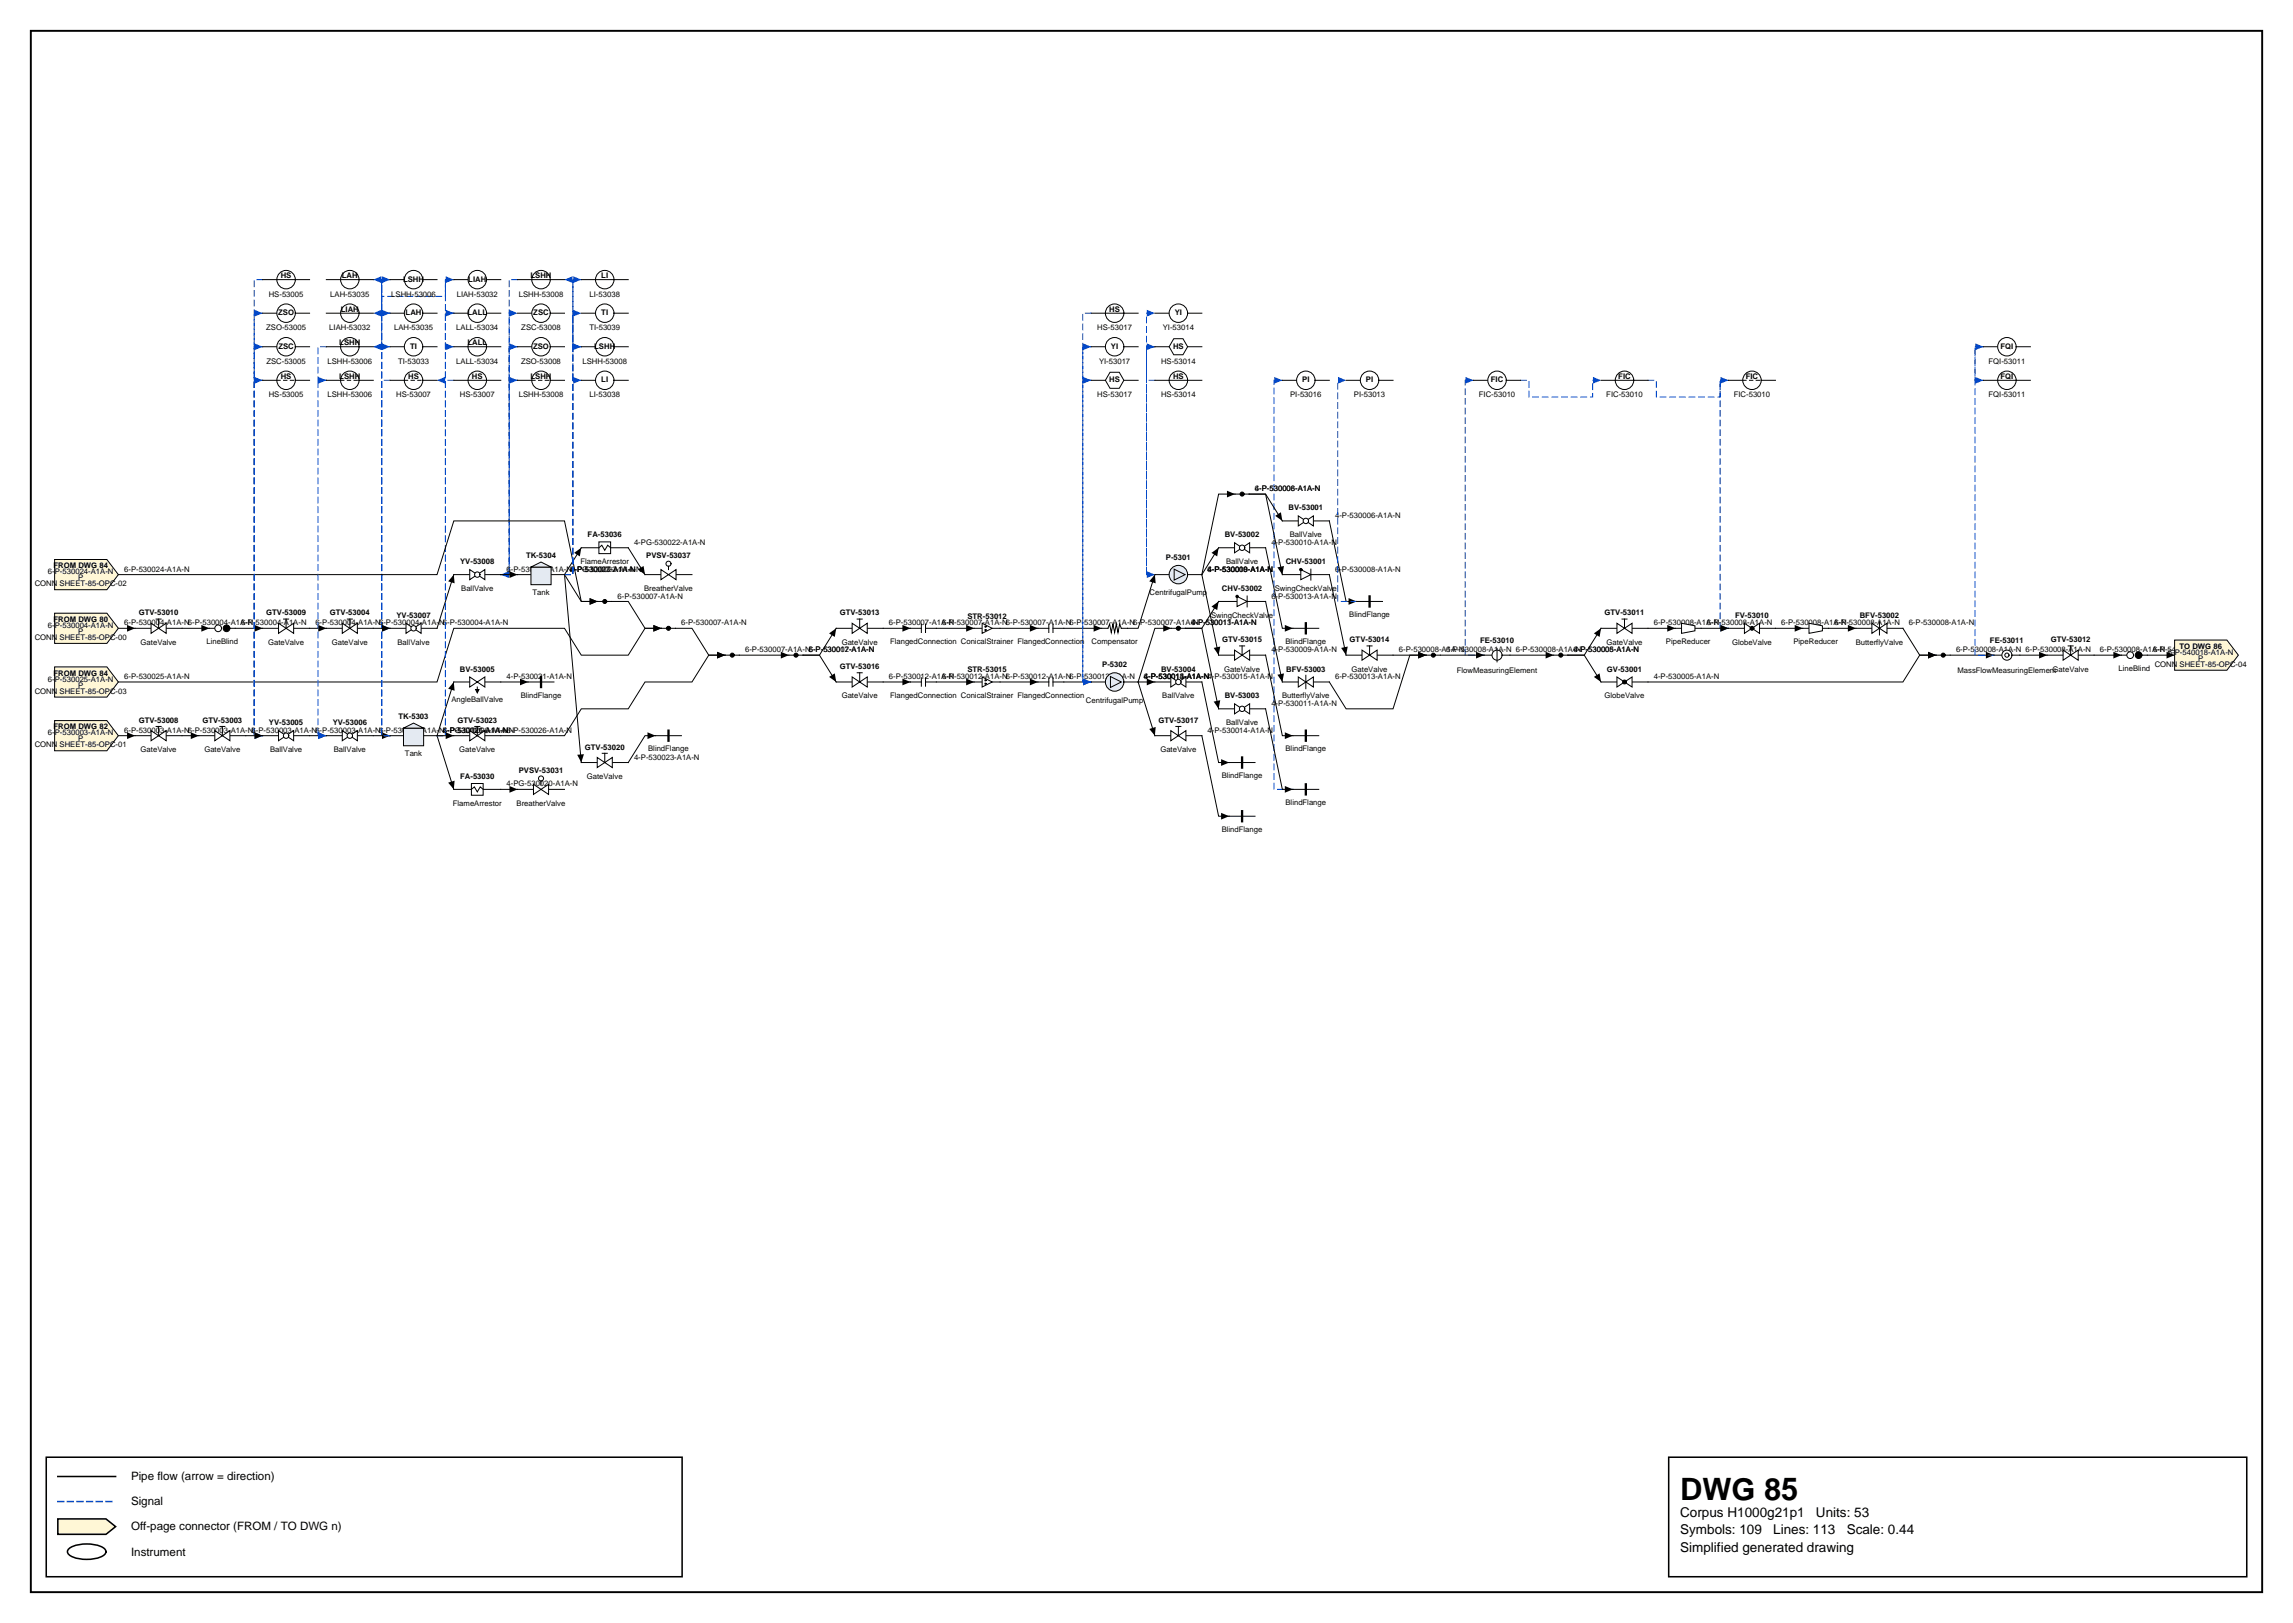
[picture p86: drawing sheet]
<svg xmlns="http://www.w3.org/2000/svg" width="420mm" height="297mm" viewBox="0 0 420 297" stroke-linecap="round" stroke-linejoin="round" font-family="sans-serif">
<defs><g id="words">
<text font-size="5.6" x="307.6" y="274.5">DWG 85</text>
<g font-size="2.5">
<text x="307.6" y="277.6">Corpus H1000g21p1</text>
<text x="307.6" y="280.8">Symbols: 109</text>
<text x="324.6" y="280.8">Lines: 113</text>
<text x="332.5" y="277.6">Units: 53</text>
<text x="338.1" y="280.8">Scale: 0.44</text>
<text x="307.6" y="284">Simplified generated drawing</text>
</g>
<g font-size="2.1">
<text x="24" y="270.9">Pipe flow (arrow = direction)</text>
<text x="24" y="275.5">Signal</text>
<text x="24" y="280.1">Off-page connector (FROM / TO DWG n)</text>
<text x="24" y="284.7">Instrument</text>
</g>
<g font-size="1.4">
<text x="51.4" y="50.9">HS</text>
<text x="62.6" y="50.9">LAH</text>
<text x="73.8" y="51.6">LSHH</text>
<text x="85.7" y="51.6">LIAH</text>
<text x="97.1" y="50.9">LSHH</text>
<text x="110.1" y="50.9">LI</text>
<text x="49.2" y="54.3">HS-53005</text>
<text x="50.9" y="57.7">ZSO</text>
<text x="60.5" y="54.3">LAH-53035</text>
<text x="62.4" y="57.1">LIAH</text>
<text x="71.6" y="54.3">LSHH-53006</text>
<text x="74.3" y="57.7">LAH</text>
<text x="83.6" y="54.3">LIAH-53032</text>
<text x="85.6" y="57.7">LALL</text>
<text x="95" y="54.3">LSHH-53008</text>
<text x="97.6" y="57.7">ZSC</text>
<text x="107.9" y="54.3">LI-53038</text>
<text x="110.1" y="57.7">TI</text>
<text x="203.1" y="57.1">HS</text>
<text x="215.1" y="57.7">YI</text>
<text x="48.7" y="60.4">ZSO-53005</text>
<text x="51" y="63.8">ZSC</text>
<text x="60.3" y="60.4">LIAH-53032</text>
<text x="62.1" y="63.2">LSHH</text>
<text x="72.1" y="60.4">LAH-53035</text>
<text x="75.1" y="63.8">TI</text>
<text x="83.5" y="60.4">LALL-53034</text>
<text x="85.6" y="63.2">LALL</text>
<text x="95.4" y="60.4">ZSC-53008</text>
<text x="97.6" y="63.8">ZSO</text>
<text x="107.9" y="60.4">TI-53039</text>
<text x="108.8" y="63.8">LSHH</text>
<text x="200.9" y="60.4">HS-53017</text>
<text x="203.4" y="63.8">YI</text>
<text x="212.9" y="60.4">YI-53014</text>
<text x="214.8" y="63.8">HS</text>
<text x="366.3" y="63.8">FQI</text>
<text x="48.8" y="66.6">ZSC-53005</text>
<text x="51.4" y="69.4">HS</text>
<text x="60" y="66.6">LSHH-53006</text>
<text x="62.1" y="69.4">LSHH</text>
<text x="72.9" y="66.6">TI-53033</text>
<text x="74.7" y="69.4">HS</text>
<text x="83.5" y="66.6">LALL-53034</text>
<text x="86.4" y="69.4">HS</text>
<text x="95.4" y="66.6">ZSO-53008</text>
<text x="97.1" y="69.4">LSHH</text>
<text x="106.6" y="66.6">LSHH-53008</text>
<text x="110.1" y="70">LI</text>
<text x="201.2" y="66.6">YI-53017</text>
<text x="203.1" y="70">HS</text>
<text x="212.6" y="66.6">HS-53014</text>
<text x="214.8" y="69.4">HS</text>
<text x="238.4" y="70">PI</text>
<text x="250.1" y="70">PI</text>
<text x="272.9" y="70">FIC</text>
<text x="296.3" y="69.4">FIC</text>
<text x="319.6" y="69.4">FIC</text>
<text x="364.1" y="66.6">FQI-53011</text>
<text x="366.3" y="69.4">FQI</text>
<text x="49.2" y="72.7">HS-53005</text>
<text x="60" y="72.7">LSHH-53006</text>
<text x="72.5" y="72.7">HS-53007</text>
<text x="84.2" y="72.7">HS-53007</text>
<text x="95" y="72.7">LSHH-53008</text>
<text x="107.9" y="72.7">LI-53038</text>
<text x="200.9" y="72.7">HS-53017</text>
<text x="212.6" y="72.7">HS-53014</text>
<text x="236.2" y="72.7">PI-53016</text>
<text x="247.9" y="72.7">PI-53013</text>
<text x="270.7" y="72.7">FIC-53010</text>
<text x="294.1" y="72.7">FIC-53010</text>
<text x="317.4" y="72.7">FIC-53010</text>
<text x="364.1" y="72.7">FQI-53011</text>
<text x="229.8" y="89.9">6-P-530008-A1A-N</text>
<text x="229.8" y="89.9">4-P-530006-A1A-N</text>
<text x="235.9" y="93.4">BV-53001</text>
<text x="244.4" y="94.8">4-P-530006-A1A-N</text>
<text x="107.6" y="98.3">FA-53036</text>
<text x="116.1" y="99.7">4-PG-530022-A1A-N</text>
<text x="224.2" y="98.3">BV-53002</text>
<text x="232.8" y="99.7">4-P-530010-A1A-N</text>
<text x="236.1" y="98.3">BallValve</text>
<text x="6.4" y="107.3">CONN SHEET-85-OPC-02</text>
<text x="8.8" y="105.1">6-P-530024-A1A-N</text>
<text x="9.8" y="104">FROM DWG 84</text>
<text x="14.3" y="106.2">P</text>
<text x="22.7" y="104.6">6-P-530024-A1A-N</text>
<text x="84.2" y="103.3">YV-53008</text>
<text x="92.7" y="104.6">6-P-530004-A1A-N4-PG-530022-A1A-N</text>
<text x="96.3" y="102.2">TK-5304</text>
<text x="104.4" y="104.6">6-P-530007-A1A-N</text>
<text x="104.4" y="104.6">4-P-530023-A1A-N</text>
<text x="106.2" y="103.3">FlameArrestor</text>
<text x="118.3" y="102.2">PVSV-53037</text>
<text x="213.5" y="102.5">P-5301</text>
<text x="221.1" y="104.6">4-P-530010-A1A-N</text>
<text x="221.1" y="104.6">4-P-530009-A1A-N</text>
<text x="221.1" y="104.6">6-P-530008-A1A-N</text>
<text x="224.5" y="103.3">BallValve</text>
<text x="235.4" y="103.3">CHV-53001</text>
<text x="244.4" y="104.6">6-P-530008-A1A-N</text>
<text x="9.8" y="113.8">FROM DWG 80</text>
<text x="25.4" y="112.6">GTV-53010</text>
<text x="48.7" y="112.6">GTV-53009</text>
<text x="60.4" y="112.6">GTV-53004</text>
<text x="72.6" y="113.1">YV-53007</text>
<text x="84.4" y="108.2">BallValve</text>
<text x="97.5" y="108.9">Tank</text>
<text x="113.1" y="109.5">6-P-530007-A1A-N</text>
<text x="117.9" y="108.2">BreatherValve</text>
<text x="153.7" y="112.6">GTV-53013</text>
<text x="177.1" y="113.2">STR-53012</text>
<text x="210.5" y="108.9">CentrifugalPump</text>
<text x="221.7" y="113.1">SwingCheckValve</text>
<text x="223.7" y="108.2">CHV-53002</text>
<text x="232.8" y="109.5">6-P-530013-A1A-N</text>
<text x="233.4" y="108.2">SwingCheckValve</text>
<text x="247" y="112.9">BlindFlange</text>
<text x="293.8" y="112.6">GTV-53011</text>
<text x="317.7" y="113.1">FV-53010</text>
<text x="340.5" y="113.1">BFV-53002</text>
<text x="6.4" y="117.1">CONN SHEET-85-OPC-00</text>
<text x="8.8" y="114.9">6-P-530004-A1A-N</text>
<text x="14.3" y="116">P</text>
<text x="22.7" y="114.5">6-P-530004-A1A-N6-P-530004-A1A-N</text>
<text x="25.7" y="118">GateValve</text>
<text x="37.8" y="117.8">LineBlind</text>
<text x="44.1" y="114.5">6-P-530004-A1A-N</text>
<text x="49.1" y="118">GateValve</text>
<text x="57.7" y="114.5">6-P-530004-A1A-N6-P-530004-A1A-N6-P-530004-A1A-N</text>
<text x="60.8" y="118">GateValve</text>
<text x="72.8" y="118">BallValve</text>
<text x="124.7" y="114.5">6-P-530007-A1A-N</text>
<text x="136.4" y="119.4">6-P-530007-A1A-N6-P-530012-A1A-N</text>
<text x="148.1" y="119.4">6-P-530007-A1A-N</text>
<text x="154.1" y="118">GateValve</text>
<text x="162.8" y="114.5">6-P-530007-A1A-N</text>
<text x="162.9" y="117.8">FlangedConnection ConicalStrainer FlangedConnection</text>
<text x="172.5" y="114.5">6-P-530007-A1A-N6-P-530007-A1A-N6-P-530007-A1A-N6-P-530007-A1A-N</text>
<text x="199.8" y="117.8">Compensator</text>
<text x="218.1" y="114.5">6-P-530013-A1A-N</text>
<text x="218.1" y="114.5">4-P-530011-A1A-N</text>
<text x="223.8" y="117.5">GTV-53015</text>
<text x="232.8" y="119.4">4-P-530009-A1A-N</text>
<text x="235.3" y="117.8">BlindFlange</text>
<text x="247.1" y="117.5">GTV-53014</text>
<text x="256.1" y="119.4">6-P-530008-A1A-N</text>
<text x="264.8" y="119.4">6-P-530008-A1A-N 6-P-530008-A1A-N</text>
<text x="271" y="117.7">FE-53010</text>
<text x="288.1" y="119.4">6-P-530008-A1A-N</text>
<text x="288.1" y="119.4">4-P-530005-A1A-N</text>
<text x="294.1" y="118">GateValve</text>
<text x="302.8" y="114.5">6-P-530008-A1A-N</text>
<text x="305" y="117.8">PipeReducer</text>
<text x="312.5" y="114.5">6-P-530008-A1A-N</text>
<text x="317.1" y="118">GlobeValve</text>
<text x="326.1" y="114.5">6-P-530008-A1A-N</text>
<text x="328.3" y="117.8">PipeReducer</text>
<text x="335.8" y="114.5">6-P-530008-A1A-N</text>
<text x="339.7" y="118">ButterflyValve</text>
<text x="349.4" y="114.5">6-P-530008-A1A-N</text>
<text x="358.1" y="119.4">6-P-530008-A1A-N 6-P-530008-A1A-N</text>
<text x="364.3" y="117.7">FE-53011</text>
<text x="375.5" y="117.5">GTV-53012</text>
<text x="384.5" y="119.4">6-P-530008-A1A-N</text>
<text x="394.2" y="119.4">6-P-540018-A1A-N</text>
<text x="396.9" y="119.8">6-P-540018-A1A-N</text>
<text x="399" y="118.7">TO DWG 86</text>
<text x="8.8" y="124.8">6-P-530025-A1A-N</text>
<text x="9.8" y="123.7">FROM DWG 84</text>
<text x="14.3" y="125.9">P</text>
<text x="22.7" y="124.3">6-P-530025-A1A-N</text>
<text x="84.2" y="122.9">BV-53005</text>
<text x="92.7" y="124.3">4-P-530021-A1A-N</text>
<text x="153.7" y="122.4">GTV-53016</text>
<text x="162.8" y="124.3">6-P-530012-A1A-N</text>
<text x="172.5" y="124.3">6-P-530012-A1A-N6-P-530012-A1A-N6-P-530012-A1A-N</text>
<text x="177.1" y="123.1">STR-53015</text>
<text x="201.8" y="122.1">P-5302</text>
<text x="209.4" y="124.3">4-P-530015-A1A-N4-P-530015-A1A-N</text>
<text x="209.4" y="124.3">4-P-530014-A1A-N</text>
<text x="209.4" y="124.3">6-P-530013-A1A-N</text>
<text x="212.6" y="122.9">BV-53004</text>
<text x="224.1" y="122.9">GateValve</text>
<text x="235.5" y="122.9">BFV-53003</text>
<text x="244.4" y="124.3">6-P-530013-A1A-N</text>
<text x="247.4" y="122.9">GateValve</text>
<text x="266.7" y="123.2">FlowMeasuringElement</text>
<text x="294.2" y="122.9">GV-53001</text>
<text x="302.8" y="124.3">4-P-530005-A1A-N</text>
<text x="358.4" y="123.2">MassFlowMeasuringElement</text>
<text x="375.8" y="122.9">GateValve</text>
<text x="387.9" y="122.8">LineBlind</text>
<text x="394.5" y="122.1">CONN SHEET-85-OPC-04</text>
<text x="402.4" y="120.9">P</text>
<text x="6.4" y="127">CONN SHEET-85-OPC-03</text>
<text x="73" y="131.7">TK-5303</text>
<text x="82.6" y="128.4">AngleBallValve</text>
<text x="95.3" y="127.7">BlindFlange</text>
<text x="154.1" y="127.8">GateValve</text>
<text x="162.9" y="127.7">FlangedConnection ConicalStrainer FlangedConnection</text>
<text x="198.8" y="128.6">CentrifugalPump</text>
<text x="212.8" y="127.8">BallValve</text>
<text x="224.2" y="127.8">BV-53003</text>
<text x="232.8" y="129.2">4-P-530011-A1A-N</text>
<text x="234.7" y="127.8">ButterflyValve</text>
<text x="293.8" y="127.8">GlobeValve</text>
<text x="6.4" y="136.8">CONN SHEET-85-OPC-01</text>
<text x="8.8" y="134.6">6-P-530003-A1A-N</text>
<text x="9.8" y="133.5">FROM DWG 82</text>
<text x="14.3" y="135.7">P</text>
<text x="22.7" y="134.1">6-P-530003-A1A-N6-P-530003-A1A-N6-P-530003-A1A-N6-P-530003-A1A-N6-P-530003-A1A-N4-PG-530020-A1A-N</text>
<text x="25.4" y="132.3">GTV-53008</text>
<text x="25.7" y="137.7">GateValve</text>
<text x="37.1" y="132.3">GTV-53003</text>
<text x="37.4" y="137.7">GateValve</text>
<text x="49.2" y="132.7">YV-53005</text>
<text x="49.4" y="137.7">BallValve</text>
<text x="60.9" y="132.7">YV-53006</text>
<text x="61.1" y="137.7">BallValve</text>
<text x="81.1" y="134.1">4-P-530021-A1A-N6-P-530026-A1A-N</text>
<text x="81.1" y="134.1">6-P-530026-A1A-N</text>
<text x="83.7" y="132.3">GTV-53023</text>
<text x="84.1" y="137.7">GateValve</text>
<text x="107.1" y="137.2">GTV-53020</text>
<text x="118.7" y="137.5">BlindFlange</text>
<text x="212.1" y="132.3">GTV-53017</text>
<text x="212.4" y="137.7">GateValve</text>
<text x="221.1" y="134.1">4-P-530014-A1A-N</text>
<text x="224.5" y="132.7">BallValve</text>
<text x="235.3" y="137.5">BlindFlange</text>
<text x="74.1" y="138.4">Tank</text>
<text x="84.2" y="142.6">FA-53030</text>
<text x="92.7" y="143.9">4-PG-530020-A1A-N</text>
<text x="95" y="141.5">PVSV-53031</text>
<text x="107.4" y="142.6">GateValve</text>
<text x="116.1" y="139">4-P-530023-A1A-N</text>
<text x="223.7" y="142.4">BlindFlange</text>
<text x="82.9" y="147.5">FlameArrestor</text>
<text x="94.6" y="147.5">BreatherValve</text>
<text x="235.3" y="147.3">BlindFlange</text>
<text x="223.7" y="152.2">BlindFlange</text>
</g>
</g></defs>
<path d="M5.6 5.6h408.6v285.8h-408.6z" fill="none" stroke="#000" stroke-width=".35"/>
<path d="M8.5 266.7h116.4v21.9h-116.4zM10.6 270.2h10.6M305.5 266.7h105.8v21.9h-105.8z" fill="none" stroke="#000" stroke-width=".28"/>
<path d="M10.6 274.8h10.6" fill="none" stroke="#0046c8" stroke-width=".28" stroke-dasharray="1.1 .7"/>
<path d="M10.6 278h8.8l1.8 1.4-1.8 1.4h-8.8z" fill="#fff7d6" stroke="#000" stroke-width=".28"/>
<path d="M12.7 283.4a6.7 6.7 0 0 1 6.3 0 .72 .72 0 0 1 0 1.2 6.7 6.7 0 0 1-6.3 0 .72 .72 0 0 1 0-1.2z" fill="none" stroke="#000" stroke-width=".28"/>
<path d="M83.1 105.2l-3.1 9.8M194.8 115h6.9M231.7 100.3l3.1 14.7h1.9M171.4 124.8h7M183.1 124.8h6.9M220 124.8l3.1 14.8h1.9M220 134.6l3.1 14.8h1.9" fill="none" stroke="#000" stroke-width=".18"/>
<path d="M83.1 105.2l.1 1.6-1.1-.4zM200.2 114.4l1.5 .6-1.5 .6zM235.2 114.4l1.5 .6-1.5 .6zM176.9 124.2l1.5 .6-1.5 .6zM188.6 124.2l1.4 .6-1.4 .6zM223.6 138.9l1.4 .7-1.4 .6zM223.6 148.8l1.4 .6-1.4 .6z" fill="#000"/>
<path d="M71.4 69.6h-1.5v45.4h1.5" fill="none" stroke="#0046c8" stroke-width=".18" stroke-dasharray="1.1 .7"/>
<path d="M69.9 114.4l1.5 .6-1.5 .6z" fill="#0046c8"/>
<path d="M153.1 115l-3.1 4.9h-3h3l3.1 4.9" fill="none" stroke="#000" stroke-width=".18"/>
<path d="M151.8 115.9l1.3-.9-.3 1.6zM151.8 123.9l1-.7 .3 1.6z" fill="#000"/>
<path d="M94.8 69.6h-1.6v35.6h-1.5" fill="none" stroke="#0046c8" stroke-width=".18" stroke-dasharray="1.1 .7"/>
<path d="M91.7 105.2l1.5-.7v1.3z" fill="#0046c8"/>
<path d="M115 100.3l3.1 4.9" fill="none" stroke="#000" stroke-width=".18"/>
<path d="M116.8 104.2l1-.6 .3 1.6z" fill="#000"/>
<path d="M316.5 69.6h-1.6v45.4h1.6" fill="none" stroke="#0046c8" stroke-width=".18" stroke-dasharray="1.1 .7"/>
<path d="M315 114.4l1.5 .6-1.5 .6z" fill="#0046c8"/>
<path d="M271.7 119.9h-3.5v-50.3h1.6" fill="none" stroke="#0046c8" stroke-width=".18" stroke-dasharray="1.1 .7"/>
<path d="M268.3 69l1.5 .6-1.5 .6z" fill="#0046c8"/>
<path d="M33.3 115h5M135.3 119.9h9.1M276.4 119.9h8.1M383.4 119.9h5" fill="none" stroke="#000" stroke-width=".18"/>
<path d="M36.9 114.4l1.4 .6-1.4 .6zM143 119.3l1.4 .6-1.4 .6zM283 119.3l1.5 .6-1.5 .6zM386.9 119.3l1.5 .6-1.5 .6z" fill="#000"/>
<path d="M71.4 57.3h-1.5v-6.1h-1.6" fill="none" stroke="#0046c8" stroke-width=".18" stroke-dasharray="1.1 .7"/>
<path d="M68.3 51.2l1.5-.6v1.2z" fill="#0046c8"/>
<path d="M91.7 144.5h3.1" fill="none" stroke="#000" stroke-width=".18"/>
<path d="M93.3 143.9l1.5 .6-1.5 .6z" fill="#000"/>
<path d="M236.7 144.5h-3.5v-74.9h1.6" fill="none" stroke="#0046c8" stroke-width=".18" stroke-dasharray="1.1 .7"/>
<path d="M233.3 69l1.5 .6-1.5 .6z" fill="#0046c8"/>
<path d="M94.8 51.2h-1.6v18.4h1.6" fill="none" stroke="#0046c8" stroke-width=".18" stroke-dasharray="1.1 .7"/>
<path d="M93.3 69l1.5 .6-1.5 .6z" fill="#0046c8"/>
<path d="M91.7 105.2h1.5v-41.7h1.6" fill="none" stroke="#0046c8" stroke-width=".18" stroke-dasharray="1.1 .7"/>
<path d="M93.3 62.8l1.5 .7-1.5 .6z" fill="#0046c8"/>
<path d="M91.7 105.2h1.5v-47.9h1.6" fill="none" stroke="#0046c8" stroke-width=".18" stroke-dasharray="1.1 .7"/>
<path d="M93.3 56.7l1.5 .6-1.5 .6z" fill="#0046c8"/>
<path d="M21.7 115h3M43.1 115h5M91.7 105.2h3.1M123.7 115h3l3.1 4.9h3M231.7 119.9l3.1 14.7h1.9M243.4 105.2l3 14.7M255 119.9h6.1M194.8 124.8h5" fill="none" stroke="#000" stroke-width=".18"/>
<path d="M23.3 114.4l1.4 .6-1.4 .6zM46.6 114.4l1.5 .6-1.5 .6zM93.3 104.5l1.5 .7-1.5 .6zM131.3 119.3l1.5 .6-1.5 .6zM245.5 118.6l1.2-.3-.3 1.6zM259.6 119.3l1.5 .6-1.5 .6zM198.3 124.2l1.5 .6-1.5 .6zM235.2 134l1.5 .6-1.5 .7z" fill="#000"/>
<path d="M199.8 69.6h-1.6v55.2h1.6" fill="none" stroke="#0046c8" stroke-width=".18" stroke-dasharray="1.1 .7"/>
<path d="M198.3 124.2l1.5 .6-1.5 .6z" fill="#0046c8"/>
<path d="M59.7 63.5h-1.5v6.1h1.5" fill="none" stroke="#0046c8" stroke-width=".18" stroke-dasharray="1.1 .7"/>
<path d="M58.3 69l1.4 .6-1.4 .6z" fill="#0046c8"/>
<path d="M56.7 115h3" fill="none" stroke="#000" stroke-width=".18"/>
<path d="M58.3 114.4l1.4 .6-1.4 .6z" fill="#000"/>
<path d="M71.4 51.2h-1.5v12.3h-1.6" fill="none" stroke="#0046c8" stroke-width=".18" stroke-dasharray="1.1 .7"/>
<path d="M68.3 63.5l1.5-.7v1.3z" fill="#0046c8"/>
<path d="M112 110.1h3l3.1 4.9h3M183.1 115h6.9M161.7 124.8h5" fill="none" stroke="#000" stroke-width=".18"/>
<path d="M119.6 114.4l1.5 .6-1.5 .6zM188.6 114.4l1.4 .6-1.4 .6zM165.2 124.2l1.5 .6-1.5 .6z" fill="#000"/>
<path d="M48.1 69.6h-1.6v65h1.6" fill="none" stroke="#0046c8" stroke-width=".18" stroke-dasharray="1.1 .7"/>
<path d="M46.6 134l1.5 .6-1.5 .7z" fill="#0046c8"/>
<path d="M278.4 69.6h1.5v3.1h11.7v-3.1h1.5" fill="none" stroke="#0046c8" stroke-width=".18" stroke-dasharray="1.1 .7"/>
<path d="M291.6 69l1.5 .6-1.5 .6z" fill="#0046c8"/>
<path d="M243.4 95.3l3 14.8h2M121.1 115h-3l-3.1 4.9h-8.6l-3.1-4.9h-20.2l-3.1 9.8h-58.3M33.3 134.6h3.1" fill="none" stroke="#000" stroke-width=".18"/>
<path d="M119.6 114.4l1.5 .6-1.5 .6zM246.9 109.5l1.5 .6-1.5 .6zM34.9 134l1.5 .6-1.5 .7z" fill="#000"/>
<path d="M199.8 57.3h-1.6v12.3h1.6" fill="none" stroke="#0046c8" stroke-width=".18" stroke-dasharray="1.1 .7"/>
<path d="M198.3 69l1.5 .6-1.5 .6z" fill="#0046c8"/>
<path d="M223.1 110.1l-3.1 4.9h-3h3l3.1 14.7M261.1 119.9h-3l-3.1 9.8h-8.6l-3-4.9" fill="none" stroke="#000" stroke-width=".18"/>
<path d="M221.8 111l1.3-.9-.3 1.6zM259.6 119.3l1.5 .6-1.5 .6zM222.2 128.4l1.2-.2-.3 1.5z" fill="#000"/>
<path d="M106.4 69.6h-1.5v-18.4h1.5" fill="none" stroke="#0046c8" stroke-width=".18" stroke-dasharray="1.1 .7"/>
<path d="M104.9 50.6l1.5 .6-1.5 .6z" fill="#0046c8"/>
<path d="M301.7 115h5M325.1 115h5M91.7 124.8h5" fill="none" stroke="#000" stroke-width=".18"/>
<path d="M305.2 114.4l1.5 .6-1.5 .6zM328.6 114.4l1.5 .6-1.5 .6zM95.2 124.2l1.5 .6-1.5 .6z" fill="#000"/>
<path d="M248.4 110.1h-3.5v-40.5h1.5" fill="none" stroke="#0046c8" stroke-width=".18" stroke-dasharray="1.1 .7"/>
<path d="M245 69l1.4 .6-1.4 .6z" fill="#0046c8"/>
<path d="M211.4 124.8h-3l3 9.8" fill="none" stroke="#000" stroke-width=".18"/>
<path d="M210 124.2l1.4 .6-1.4 .6zM210.4 133.4l1.2-.4-.2 1.6z" fill="#000"/>
<path d="M199.8 124.8h-1.6v-61.3h1.6" fill="none" stroke="#0046c8" stroke-width=".18" stroke-dasharray="1.1 .7"/>
<path d="M198.3 62.8l1.5 .7-1.5 .6z" fill="#0046c8"/>
<path d="M214.4 115h-3l-3 9.8M231.7 110.1l3.1 14.7M334.8 115h5M68.3 134.6h3.1M120 134.6h-1.9l-3.1 5" fill="none" stroke="#000" stroke-width=".18"/>
<path d="M213 114.4l1.4 .6-1.4 .6zM338.3 114.4l1.5 .6-1.5 .6zM69.9 134l1.5 .6-1.5 .7zM118.5 134l1.5 .6-1.5 .7zM233.9 123.5l1.2-.3-.3 1.6z" fill="#000"/>
<path d="M83.1 69.6h-3.1" fill="none" stroke="#0046c8" stroke-width=".18" stroke-dasharray="1.1 .7"/>
<path d="M80 69.6l1.5-.6v1.2z" fill="#0046c8"/>
<path d="M234.8 95.3l-3.1-4.9h-3h3l3.1 14.8M211.4 105.2l-3 9.8h-2" fill="none" stroke="#000" stroke-width=".18"/>
<path d="M233.5 94.4l1-.6 .3 1.5zM211.4 105.2l.2 1.6-1.2-.4zM233.9 103.8l1.2-.2-.3 1.6z" fill="#000"/>
<path d="M83.1 57.3h-1.6v6.2h1.6" fill="none" stroke="#0046c8" stroke-width=".18" stroke-dasharray="1.1 .7"/>
<path d="M81.6 62.8l1.5 .7-1.5 .6z" fill="#0046c8"/>
<path d="M161.7 115h5" fill="none" stroke="#000" stroke-width=".18"/>
<path d="M165.2 114.4l1.5 .6-1.5 .6z" fill="#000"/>
<path d="M106.4 63.5h-1.5v-12.3h-1.6" fill="none" stroke="#0046c8" stroke-width=".18" stroke-dasharray="1.1 .7"/>
<path d="M103.3 51.2l1.5-.6v1.2z" fill="#0046c8"/>
<path d="M293.1 115l-3.1 4.9h-3h3l3.1 4.9" fill="none" stroke="#000" stroke-width=".18"/>
<path d="M291.8 115.9l1.3-.9-.2 1.6zM291.8 123.9l1.1-.7 .2 1.6z" fill="#000"/>
<path d="M211.4 69.6h-1.5v-6.1h1.5" fill="none" stroke="#0046c8" stroke-width=".18" stroke-dasharray="1.1 .7"/>
<path d="M210 62.8l1.4 .7-1.4 .6z" fill="#0046c8"/>
<path d="M231.7 129.7l3.1 14.8h1.9" fill="none" stroke="#000" stroke-width=".18"/>
<path d="M235.2 143.9l1.5 .6-1.5 .6z" fill="#000"/>
<path d="M71.4 134.6h-1.5v-71.1h1.5" fill="none" stroke="#0046c8" stroke-width=".18" stroke-dasharray="1.1 .7"/>
<path d="M69.9 62.8l1.5 .7-1.5 .6z" fill="#0046c8"/>
<path d="M71.4 134.6h-1.5v-77.3h1.5" fill="none" stroke="#0046c8" stroke-width=".18" stroke-dasharray="1.1 .7"/>
<path d="M69.9 56.7l1.5 .6-1.5 .6z" fill="#0046c8"/>
<path d="M80 134.6l3.1 9.9" fill="none" stroke="#000" stroke-width=".18"/>
<path d="M82.1 143.2l1.1-.3-.1 1.6z" fill="#000"/>
<path d="M71.4 134.6h-1.5v-83.4h1.5" fill="none" stroke="#0046c8" stroke-width=".18" stroke-dasharray="1.1 .7"/>
<path d="M69.9 50.6l1.5 .6-1.5 .6z" fill="#0046c8"/>
<path d="M83.1 124.8l-3.1 9.8" fill="none" stroke="#000" stroke-width=".18"/>
<path d="M83.1 124.8l.1 1.6-1.1-.4z" fill="#000"/>
<path d="M80 134.6h1.5v-77.3h1.6" fill="none" stroke="#0046c8" stroke-width=".18" stroke-dasharray="1.1 .7"/>
<path d="M81.6 56.7l1.5 .6-1.5 .6z" fill="#0046c8"/>
<path d="M80 134.6h1.5v-83.4h1.6" fill="none" stroke="#0046c8" stroke-width=".18" stroke-dasharray="1.1 .7"/>
<path d="M81.6 50.6l1.5 .6-1.5 .6z" fill="#0046c8"/>
<path d="M80 134.6h3.1" fill="none" stroke="#000" stroke-width=".18"/>
<path d="M81.6 134l1.5 .6-1.5 .7z" fill="#000"/>
<path d="M83.1 51.2h-1.6v3h-11.6v3.1h-1.6" fill="none" stroke="#0046c8" stroke-width=".18" stroke-dasharray="1.1 .7"/>
<path d="M68.3 57.3l1.5-.6v1.2z" fill="#0046c8"/>
<path d="M301.7 69.6h1.6v3.1h11.6v-3.1h1.6" fill="none" stroke="#0046c8" stroke-width=".18" stroke-dasharray="1.1 .7"/>
<path d="M315 69l1.5 .6-1.5 .6z" fill="#0046c8"/>
<path d="M211.4 63.5h-1.5v41.7h1.5" fill="none" stroke="#0046c8" stroke-width=".18" stroke-dasharray="1.1 .7"/>
<path d="M210 104.5l1.4 .7-1.4 .6z" fill="#0046c8"/>
<path d="M132.8 119.9h-3l-3.1 4.9h-8.6l-3.1 4.9h-8.6l-3.1 4.9h-11.6M311.4 115h5.1M354.5 119.9h-3l-3.1 4.9h-46.7M393.1 119.9h5" fill="none" stroke="#000" stroke-width=".18"/>
<path d="M131.3 119.3l1.5 .6-1.5 .6zM315 114.4l1.5 .6-1.5 .6zM353 119.3l1.5 .6-1.5 .6zM396.7 119.3l1.4 .6-1.4 .6z" fill="#000"/>
<path d="M48.1 51.2h-1.6v18.4h1.6" fill="none" stroke="#0046c8" stroke-width=".18" stroke-dasharray="1.1 .7"/>
<path d="M46.6 69l1.5 .6-1.5 .6z" fill="#0046c8"/>
<path d="M21.7 105.2h58.3l3.1-9.9h20.2l3.1 14.8h3M171.4 115h7" fill="none" stroke="#000" stroke-width=".18"/>
<path d="M107.9 109.5l1.5 .6-1.5 .6zM176.9 114.4l1.5 .6-1.5 .6z" fill="#000"/>
<path d="M48.1 134.6h-1.6v-71.1h1.6" fill="none" stroke="#0046c8" stroke-width=".18" stroke-dasharray="1.1 .7"/>
<path d="M46.6 62.8l1.5 .7-1.5 .6z" fill="#0046c8"/>
<path d="M56.7 134.6h3" fill="none" stroke="#000" stroke-width=".18"/>
<path d="M58.3 134l1.4 .6-1.4 .7z" fill="#000"/>
<path d="M48.1 134.6h-1.6v-77.3h1.6" fill="none" stroke="#0046c8" stroke-width=".18" stroke-dasharray="1.1 .7"/>
<path d="M46.6 56.7l1.5 .6-1.5 .6z" fill="#0046c8"/>
<path d="M348.4 115l3.1 4.9h3M357 119.9h8.1M369.8 119.9h5" fill="none" stroke="#000" stroke-width=".18"/>
<path d="M353 119.3l1.5 .6-1.5 .6zM363.6 119.3l1.5 .6-1.5 .6zM373.3 119.3l1.5 .6-1.5 .6z" fill="#000"/>
<path d="M365.1 119.9h-3.5v-56.4h1.5" fill="none" stroke="#0046c8" stroke-width=".18" stroke-dasharray="1.1 .7"/>
<path d="M361.6 62.8l1.5 .7-1.5 .6z" fill="#0046c8"/>
<path d="M59.7 69.6h-1.5v65h1.5" fill="none" stroke="#0046c8" stroke-width=".18" stroke-dasharray="1.1 .7"/>
<path d="M58.3 134l1.4 .6-1.4 .7z" fill="#0046c8"/>
<path d="M106.4 100.3l-3.1 4.9 3.1 4.9h3" fill="none" stroke="#000" stroke-width=".18"/>
<path d="M105.1 101.2l1.3-.9-.2 1.5zM107.9 109.5l1.5 .6-1.5 .6z" fill="#000"/>
<path d="M103.3 105.2h1.6v-35.6h1.5" fill="none" stroke="#0046c8" stroke-width=".18" stroke-dasharray="1.1 .7"/>
<path d="M104.9 69l1.5 .6-1.5 .6z" fill="#0046c8"/>
<path d="M103.3 105.2l3.1 34.4" fill="none" stroke="#000" stroke-width=".18"/>
<path d="M105.7 138.1l1.2-.1-.5 1.6z" fill="#000"/>
<path d="M103.3 105.2h1.6v-41.7h1.5" fill="none" stroke="#0046c8" stroke-width=".18" stroke-dasharray="1.1 .7"/>
<path d="M104.9 62.8l1.5 .7-1.5 .6z" fill="#0046c8"/>
<path d="M103.3 105.2h1.6v-47.9h1.5" fill="none" stroke="#0046c8" stroke-width=".18" stroke-dasharray="1.1 .7"/>
<path d="M104.9 56.7l1.5 .6-1.5 .6z" fill="#0046c8"/>
<path d="M226.1 90.4h-3l-3.1 14.8M68.3 115h3.1M220 105.2l3.1 14.7M223.1 100.3l-3.1 4.9M263.7 119.9h8M21.7 134.6h3" fill="none" stroke="#000" stroke-width=".18"/>
<path d="M224.6 89.8l1.5 .6-1.5 .6zM69.9 114.4l1.5 .6-1.5 .6zM221.8 101.2l1.3-.9-.3 1.5zM222.2 118.6l1.2-.3-.3 1.6zM270.2 119.3l1.5 .6-1.5 .6zM23.3 134l1.4 .6-1.4 .7z" fill="#000"/>
<path d="M211.4 105.2h-1.5v-47.9h1.5" fill="none" stroke="#0046c8" stroke-width=".18" stroke-dasharray="1.1 .7"/>
<path d="M210 56.7l1.4 .6-1.4 .6z" fill="#0046c8"/>
<path d="M363.1 63.5h-1.5v6.1h1.5" fill="none" stroke="#0046c8" stroke-width=".18" stroke-dasharray="1.1 .7"/>
<path d="M361.6 69l1.5 .6-1.5 .6z" fill="#0046c8"/>
<path d="M45 134.6h3.1M178.4 124.8h1.4M181.7 124.8h1.4" fill="none" stroke="#000" stroke-width=".18"/>
<path d="M46.6 134l1.5 .6-1.5 .7z" fill="#000"/>
<path d="M179.8 123.9l1.9 .9-1.9 .9z" fill="#fff" stroke="#000" stroke-width=".18"/>
<g fill="#000" stroke="#000" stroke-width=".18">
<circle cx="180.4" cy="125.1" r=".11"/>
<circle cx="180.4" cy="124.5" r=".11"/>
</g>
<path d="M166.7 124.8h2M168.7 124.1v1.5M169.4 124.8h2M169.4 124.1v1.5M211.4 124.8h3M217.1 124.8h2.9" fill="none" stroke="#000" stroke-width=".18"/>
<g fill="#fff" stroke="#000" stroke-width=".18">
<path d="M214.4 123.9l2.7 1.8v-1.8l-2.7 1.8z"/>
<circle cx="215.7" cy="124.8" r=".49"/>
</g>
<path d="M211.4 134.6h3M217.1 134.6h2.9" fill="none" stroke="#000" stroke-width=".18"/>
<path d="M214.4 133.7l2.7 1.9v-1.9l-2.7 1.9z" fill="#fff" stroke="#000" stroke-width=".18"/>
<path d="M190 115h2M192 114.2v1.6M192.8 115h2M192.8 114.2v1.6M223.1 100.3h2.9M228.8 100.3h2.9M215.3 133h.9M215.7 133v1.6" fill="none" stroke="#000" stroke-width=".18"/>
<g fill="#fff" stroke="#000" stroke-width=".18">
<path d="M226 99.3l2.8 1.9v-1.9l-2.8 1.9z"/>
<circle cx="227.4" cy="100.3" r=".49"/>
</g>
<path d="M71.4 115h2.9M77.1 115h2.9" fill="none" stroke="#000" stroke-width=".18"/>
<g fill="#fff" stroke="#000" stroke-width=".18">
<path d="M74.3 114.1l2.8 1.8v-1.8l-2.8 1.8z"/>
<circle cx="75.7" cy="115" r=".49"/>
</g>
<path d="M71.4 69.6h2.6M77.4 69.6h2.6" fill="none" stroke="#000" stroke-width=".18"/>
<circle cx="75.7" cy="69.6" r="1.69" fill="#fff" stroke="#000" stroke-width=".18"/>
<path d="M74 69.6h.6M75.3 69.6h.6M76.5 69.6h.6M94.8 69.6h2.6M100.7 69.6h2.6M144.4 119.9h2.6" fill="none" stroke="#000" stroke-width=".18"/>
<circle cx="145.7" cy="119.9" r=".37" fill="#000" stroke="#000" stroke-width=".18"/>
<circle cx="99.1" cy="69.6" r="1.69" fill="#fff" stroke="#000" stroke-width=".18"/>
<path d="M97.4 69.6h.6M98.6 69.6h.6M99.8 69.6h.6M106.4 100.3h3.2M111.8 100.3h3.2" fill="none" stroke="#000" stroke-width=".18"/>
<path d="M109.6 99.2h2.2v2.1h-2.2z" fill="#fff" stroke="#000" stroke-width=".18"/>
<path d="M316.5 69.6h2.6M322.4 69.6h2.7M109.6 100.3l.6-.5 .5 .9 .6-.9 .5 .5" fill="none" stroke="#000" stroke-width=".18"/>
<circle cx="320.8" cy="69.6" r="1.69" fill="#fff" stroke="#000" stroke-width=".18"/>
<path d="M71.4 63.5h2.6M77.4 63.5h2.6M319.1 69.6h.6M320.3 69.6h.6M321.5 69.6h.6" fill="none" stroke="#000" stroke-width=".18"/>
<circle cx="75.7" cy="63.5" r="1.69" fill="#fff" stroke="#000" stroke-width=".18"/>
<path d="M271.7 119.9h1.5M275 119.9h1.4" fill="none" stroke="#000" stroke-width=".18"/>
<circle cx="274.1" cy="119.9" r=".92" fill="#fff" stroke="#000" stroke-width=".18"/>
<path d="M132.8 119.9h2.5M274.1 118.7v2.4M374.8 119.9h2.9M380.5 119.9h2.9" fill="none" stroke="#000" stroke-width=".18"/>
<circle cx="134.1" cy="119.9" r=".37" fill="#000" stroke="#000" stroke-width=".18"/>
<path d="M377.7 119l2.8 1.8v-1.8l-2.8 1.8z" fill="#fff" stroke="#000" stroke-width=".18"/>
<path d="M24.7 115h3M30.4 115h2.9M378.6 118.2h1M379.1 118.2v1.7" fill="none" stroke="#000" stroke-width=".18"/>
<path d="M27.7 114.1l2.7 1.8v-1.8l-2.7 1.8z" fill="#fff" stroke="#000" stroke-width=".18"/>
<path d="M71.4 57.3h2.6M77.4 57.3h2.6M28.6 113.3h.9M29 113.3v1.7" fill="none" stroke="#000" stroke-width=".18"/>
<circle cx="75.7" cy="57.3" r="1.69" fill="#fff" stroke="#000" stroke-width=".18"/>
<path d="M83.1 144.5h3.2M88.5 144.5h3.2" fill="none" stroke="#000" stroke-width=".18"/>
<path d="M86.3 143.4h2.2v2.1h-2.2z" fill="#fff" stroke="#000" stroke-width=".18"/>
<path d="M94.8 51.2h2.6M100.7 51.2h2.6M86.3 144.5l.5-.5 .6 .9 .5-.9 .6 .5M236.7 144.5h4.7" fill="none" stroke="#000" stroke-width=".18"/>
<path d="M239.1 143.5v1.9" fill="none" stroke="#000" stroke-width=".42"/>
<circle cx="99.1" cy="51.2" r="1.69" fill="#fff" stroke="#000" stroke-width=".18"/>
<path d="M97.4 51.2h3.3M246.4 69.6h2.7M252.4 69.6h2.6" fill="none" stroke="#000" stroke-width=".18"/>
<circle cx="250.7" cy="69.6" r="1.69" fill="#fff" stroke="#000" stroke-width=".18"/>
<path d="M83.1 105.2h2.9M88.8 105.2h2.9" fill="none" stroke="#000" stroke-width=".18"/>
<g fill="#fff" stroke="#000" stroke-width=".18">
<path d="M86 104.2l2.8 1.9v-1.9l-2.8 1.9z"/>
<circle cx="87.4" cy="105.2" r=".49"/>
</g>
<path d="M10 112.2h9.6l2.1 2.8-2.1 2.8h-9.6z" fill="#fff7d6" stroke="#000" stroke-width=".18"/>
<path d="M234.8 69.6h2.6M240.8 69.6h2.6M190 124.8h2M192 124.1v1.5M192.8 124.8h2M192.8 124.1v1.5" fill="none" stroke="#000" stroke-width=".18"/>
<circle cx="239.1" cy="69.6" r="1.69" fill="#fff" stroke="#000" stroke-width=".18"/>
<path d="M223.1 119.9h2.9M228.8 119.9h2.9" fill="none" stroke="#000" stroke-width=".18"/>
<path d="M226 119l2.8 1.8v-1.8l-2.8 1.8z" fill="#fff" stroke="#000" stroke-width=".18"/>
<path d="M226.9 118.2h1M227.4 118.2v1.7M234.8 105.2h3.4M240 105.2h3.4" fill="none" stroke="#000" stroke-width=".18"/>
<path d="M238.2 104.2l1.8 1-1.8 .9z" fill="#fff" stroke="#000" stroke-width=".18"/>
<path d="M121.1 115h2.6M240 104.2v2M246.4 119.9h3M252.1 119.9h2.9" fill="none" stroke="#000" stroke-width=".18"/>
<g fill="#000" stroke="#000" stroke-width=".18">
<circle cx="122.4" cy="115" r=".37"/>
<circle cx="238.2" cy="104.2" r=".22"/>
</g>
<path d="M249.4 119l2.7 1.8v-1.8l-2.7 1.8z" fill="#fff" stroke="#000" stroke-width=".18"/>
<path d="M38.3 115h1M42.1 115h1M250.3 118.2h.9M250.7 118.2v1.7" fill="none" stroke="#000" stroke-width=".18"/>
<circle cx="39.9" cy="115" r=".61" fill="#fff" stroke="#000" stroke-width=".18"/>
<circle cx="41.5" cy="115" r=".61" fill="#000" stroke="#000" stroke-width=".18"/>
<path d="M199.8 69.6h2.6M205.8 69.6h2.6" fill="none" stroke="#000" stroke-width=".18"/>
<path d="M203.2 68.1h1.7l.9 1.5-.9 1.5h-1.7l-.8-1.5z" fill="#fff" stroke="#000" stroke-width=".18"/>
<path d="M59.7 63.5h2.7M65.7 63.5h2.6" fill="none" stroke="#000" stroke-width=".18"/>
<circle cx="64" cy="63.5" r="1.69" fill="#fff" stroke="#000" stroke-width=".18"/>
<path d="M62.4 63.5h3.3M48.1 115h2.9M53.8 115h2.9" fill="none" stroke="#000" stroke-width=".18"/>
<path d="M51 114.1l2.8 1.8v-1.8l-2.8 1.8z" fill="#fff" stroke="#000" stroke-width=".18"/>
<path d="M199.8 63.5h2.6M205.8 63.5h2.6M51.9 113.3h.9M52.4 113.3v1.7" fill="none" stroke="#000" stroke-width=".18"/>
<circle cx="204.1" cy="63.5" r="1.69" fill="#fff" stroke="#000" stroke-width=".18"/>
<path d="M71.4 51.2h2.6M77.4 51.2h2.6M225 149.4h4.8" fill="none" stroke="#000" stroke-width=".18"/>
<path d="M227.4 148.5v1.8" fill="none" stroke="#000" stroke-width=".42"/>
<circle cx="75.7" cy="51.2" r="1.69" fill="#fff" stroke="#000" stroke-width=".18"/>
<path d="M178.4 115h1.4M181.7 115h1.4M236.7 115h4.7" fill="none" stroke="#000" stroke-width=".18"/>
<path d="M239.1 114.1v1.8" fill="none" stroke="#000" stroke-width=".42"/>
<path d="M179.8 114.1l1.9 .9-1.9 .9z" fill="#fff" stroke="#000" stroke-width=".18"/>
<g fill="#000" stroke="#000" stroke-width=".18">
<circle cx="180.4" cy="114.7" r=".11"/>
<circle cx="180.4" cy="115.3" r=".11"/>
</g>
<path d="M153.1 124.8h2.9M158.8 124.8h2.9M225 139.6h4.8" fill="none" stroke="#000" stroke-width=".18"/>
<path d="M227.4 138.6v1.9" fill="none" stroke="#000" stroke-width=".42"/>
<path d="M156 123.9l2.8 1.8v-1.8l-2.8 1.8z" fill="#fff" stroke="#000" stroke-width=".18"/>
<path d="M48.1 69.6h2.6M54.1 69.6h2.6M109.4 110.1h2.6M156.9 123.1h1M157.4 123.1v1.7" fill="none" stroke="#000" stroke-width=".18"/>
<circle cx="110.7" cy="110.1" r=".37" fill="#000" stroke="#000" stroke-width=".18"/>
<circle cx="52.4" cy="69.6" r="1.69" fill="#fff" stroke="#000" stroke-width=".18"/>
<path d="M50.7 69.6h.6M51.9 69.6h.6M53.1 69.6h.7M269.8 69.6h2.6M275.8 69.6h2.6" fill="none" stroke="#000" stroke-width=".18"/>
<circle cx="274.1" cy="69.6" r="1.69" fill="#fff" stroke="#000" stroke-width=".18"/>
<path d="M10 122.1h9.6l2.1 2.7-2.1 2.8h-9.6z" fill="#fff7d6" stroke="#000" stroke-width=".18"/>
<path d="M363.1 69.6h2.6M369.1 69.6h2.6M236.7 134.6h4.7" fill="none" stroke="#000" stroke-width=".18"/>
<path d="M239.1 133.7v1.9" fill="none" stroke="#000" stroke-width=".42"/>
<circle cx="367.4" cy="69.6" r="1.69" fill="#fff" stroke="#000" stroke-width=".18"/>
<path d="M365.7 69.6h3.4M24.7 134.6h3M30.4 134.6h2.9" fill="none" stroke="#000" stroke-width=".18"/>
<path d="M27.7 133.7l2.7 1.9v-1.9l-2.7 1.9z" fill="#fff" stroke="#000" stroke-width=".18"/>
<path d="M234.8 95.3h2.9M240.5 95.3h2.9M28.6 133h.9M29 133v1.6" fill="none" stroke="#000" stroke-width=".18"/>
<g fill="#fff" stroke="#000" stroke-width=".18">
<path d="M237.7 94.4l2.8 1.9v-1.9l-2.8 1.9z"/>
<circle cx="239.1" cy="95.3" r=".49"/>
</g>
<path d="M199.8 57.3h2.6M205.8 57.3h2.6" fill="none" stroke="#000" stroke-width=".18"/>
<circle cx="204.1" cy="57.3" r="1.69" fill="#fff" stroke="#000" stroke-width=".18"/>
<path d="M202.4 57.3h3.4M94.8 144.5h2.9M100.4 144.5h2.9" fill="none" stroke="#000" stroke-width=".18"/>
<path d="M97.7 143.5l2.7 1.9v-1.9l-2.7 1.9z" fill="#fff" stroke="#000" stroke-width=".18"/>
<g fill="none" stroke="#000" stroke-width=".18">
<path d="M48.1 63.5h2.6M54.1 63.5h2.6M214.4 115h2.6M99.1 142.9v.6"/>
<circle cx="99.1" cy="142.5" r=".46"/>
</g>
<circle cx="215.7" cy="115" r=".37" fill="#000" stroke="#000" stroke-width=".18"/>
<circle cx="52.4" cy="63.5" r="1.69" fill="#fff" stroke="#000" stroke-width=".18"/>
<path d="M234.8 124.8h2.9M240.5 124.8h2.9" fill="none" stroke="#000" stroke-width=".18"/>
<path d="M237.7 123.9l2.8 1.8v-1.8l-2.8 1.8z" fill="#fff" stroke="#000" stroke-width=".18"/>
<path d="M106.4 69.6h2.6M112.4 69.6h2.6M239.1 123.6v2.4" fill="none" stroke="#000" stroke-width=".18"/>
<circle cx="110.7" cy="69.6" r="1.69" fill="#fff" stroke="#000" stroke-width=".18"/>
<path d="M293.1 115h2.9M298.8 115h2.9" fill="none" stroke="#000" stroke-width=".18"/>
<path d="M296 114.1l2.8 1.8v-1.8l-2.8 1.8z" fill="#fff" stroke="#000" stroke-width=".18"/>
<path d="M297 113.3h.9M297.4 113.3v1.7M83.1 124.8h2.9M88.8 124.8h2.9" fill="none" stroke="#000" stroke-width=".18"/>
<path d="M86 123.9l2.8 1.8v-1.8l-2.8 1.8z" fill="#fff" stroke="#000" stroke-width=".18"/>
<path d="M316.5 115h2.9M322.1 115h3M87.4 125.7v.7" fill="none" stroke="#000" stroke-width=".18"/>
<path d="M87.1 126.2h.6l-.3 .6z" fill="#000" stroke="#000" stroke-width=".18"/>
<path d="M319.4 114.1l2.7 1.8v-1.8l-2.7 1.8z" fill="#fff" stroke="#000" stroke-width=".18"/>
<circle cx="320.8" cy="115" r=".35" fill="#000" stroke="#000" stroke-width=".18"/>
<path d="M59.7 57.3h2.7M65.7 57.3h2.6" fill="none" stroke="#000" stroke-width=".18"/>
<circle cx="64" cy="57.3" r="1.69" fill="#fff" stroke="#000" stroke-width=".18"/>
<path d="M62.4 57.3h3.3M94.8 63.5h2.6M100.7 63.5h2.6" fill="none" stroke="#000" stroke-width=".18"/>
<circle cx="99.1" cy="63.5" r="1.69" fill="#fff" stroke="#000" stroke-width=".18"/>
<path d="M59.7 51.2h2.7M65.7 51.2h2.6M248.4 110.1h4.7" fill="none" stroke="#000" stroke-width=".18"/>
<path d="M250.7 109.2v1.8" fill="none" stroke="#000" stroke-width=".42"/>
<circle cx="64" cy="51.2" r="1.69" fill="#fff" stroke="#000" stroke-width=".18"/>
<path d="M62.4 51.2h3.3M199.8 124.8h2.6M205.8 124.8h2.6" fill="none" stroke="#000" stroke-width=".18"/>
<circle cx="204.1" cy="124.8" r="1.69" fill="#e2ecf7" stroke="#000" stroke-width=".18"/>
<path d="M59.7 134.6h3M65.4 134.6h2.9M203.3 123.8l2 1-2 1z" fill="none" stroke="#000" stroke-width=".18"/>
<g fill="#fff" stroke="#000" stroke-width=".18">
<path d="M62.7 133.7l2.7 1.9v-1.9l-2.7 1.9z"/>
<circle cx="64" cy="134.6" r=".49"/>
</g>
<path d="M330.1 115h1.1M333.7 115h1.1" fill="none" stroke="#000" stroke-width=".18"/>
<path d="M331.2 114.1l2.5 .4v1l-2.5 .4z" fill="#fff" stroke="#000" stroke-width=".18"/>
<path d="M106.4 139.6h2.9M112.1 139.6h2.9" fill="none" stroke="#000" stroke-width=".18"/>
<path d="M109.3 138.6l2.8 1.9v-1.9l-2.8 1.9z" fill="#fff" stroke="#000" stroke-width=".18"/>
<path d="M223.1 110.1h3.4M228.3 110.1h3.4M110.3 137.9h.9M110.7 137.9v1.7" fill="none" stroke="#000" stroke-width=".18"/>
<path d="M226.5 109.2l1.8 .9-1.8 .9z" fill="#fff" stroke="#000" stroke-width=".18"/>
<path d="M83.1 69.6h2.6M89.1 69.6h2.6M228.3 109.1v2" fill="none" stroke="#000" stroke-width=".18"/>
<circle cx="226.5" cy="109.2" r=".22" fill="#000" stroke="#000" stroke-width=".18"/>
<circle cx="87.4" cy="69.6" r="1.69" fill="#fff" stroke="#000" stroke-width=".18"/>
<path d="M83.1 63.5h2.6M85.7 69.6h3.4M89.1 63.5h2.6" fill="none" stroke="#000" stroke-width=".18"/>
<circle cx="87.4" cy="63.5" r="1.69" fill="#fff" stroke="#000" stroke-width=".18"/>
<path d="M83.1 57.3h2.6M89.1 57.3h2.6M85.7 63.5h3.4M226.1 90.4h2.6M201.7 115h1.1l.3-.8 .4 1.6 .3-1.6 .3 1.6 .3-1.6 .3 1.6 .3-1.6 .3 .8h1.1" fill="none" stroke="#000" stroke-width=".18"/>
<circle cx="227.4" cy="90.4" r=".37" fill="#000" stroke="#000" stroke-width=".18"/>
<circle cx="87.4" cy="57.3" r="1.69" fill="#fff" stroke="#000" stroke-width=".18"/>
<path d="M153.1 115h2.9M158.8 115h2.9" fill="none" stroke="#000" stroke-width=".18"/>
<path d="M156 114.1l2.8 1.8v-1.8l-2.8 1.8z" fill="#fff" stroke="#000" stroke-width=".18"/>
<path d="M106.4 63.5h2.6M112.4 63.5h2.6M156.9 113.3h1M157.4 113.3v1.7" fill="none" stroke="#000" stroke-width=".18"/>
<circle cx="110.7" cy="63.5" r="1.69" fill="#fff" stroke="#000" stroke-width=".18"/>
<path d="M211.4 69.6h2.6M217.4 69.6h2.6M284.5 119.9h2.5" fill="none" stroke="#000" stroke-width=".18"/>
<circle cx="285.7" cy="119.9" r=".37" fill="#000" stroke="#000" stroke-width=".18"/>
<circle cx="215.7" cy="69.6" r="1.69" fill="#fff" stroke="#000" stroke-width=".18"/>
<path d="M214 69.6h3.4M223.1 129.7h2.9M228.8 129.7h2.9" fill="none" stroke="#000" stroke-width=".18"/>
<g fill="#fff" stroke="#000" stroke-width=".18">
<path d="M226 128.8l2.8 1.9v-1.9l-2.8 1.9z"/>
<circle cx="227.4" cy="129.7" r=".49"/>
</g>
<path d="M71.4 134.6h2.5M77.6 134.6h2.4" fill="none" stroke="#000" stroke-width=".18"/>
<g fill="#e2ecf7" stroke="#000" stroke-width=".18">
<path d="M73.9 133.3h3.7v3.2h-3.7z"/>
<path d="M73.9 133.3l1.8-1 1.9 1z"/>
</g>
<path d="M83.1 51.2h2.6M89.1 51.2h2.6" fill="none" stroke="#000" stroke-width=".18"/>
<circle cx="87.4" cy="51.2" r="1.69" fill="#fff" stroke="#000" stroke-width=".18"/>
<path d="M293.1 69.6h2.6M299.1 69.6h2.6" fill="none" stroke="#000" stroke-width=".18"/>
<circle cx="297.4" cy="69.6" r="1.69" fill="#fff" stroke="#000" stroke-width=".18"/>
<path d="M211.4 63.5h2.6M217.4 63.5h2.6M295.7 69.6h3.4" fill="none" stroke="#000" stroke-width=".18"/>
<path d="M214.9 62h1.7l.8 1.5-.8 1.4h-1.7l-.9-1.4z" fill="#fff" stroke="#000" stroke-width=".18"/>
<path d="M398.1 117.1h9.6l2.1 2.8-2.1 2.8h-9.6z" fill="#fff7d6" stroke="#000" stroke-width=".18"/>
<path d="M48.1 57.3h2.6M54.1 57.3h2.6" fill="none" stroke="#000" stroke-width=".18"/>
<circle cx="52.4" cy="57.3" r="1.69" fill="#fff" stroke="#000" stroke-width=".18"/>
<path d="M388.4 119.9h1M392.1 119.9h1" fill="none" stroke="#000" stroke-width=".18"/>
<circle cx="390" cy="119.9" r=".61" fill="#fff" stroke="#000" stroke-width=".18"/>
<circle cx="391.5" cy="119.9" r=".61" fill="#000" stroke="#000" stroke-width=".18"/>
<path d="M306.7 115h1.2M310.3 115h1.1" fill="none" stroke="#000" stroke-width=".18"/>
<path d="M307.9 114.1l2.4 .4v1l-2.4 .4z" fill="#fff" stroke="#000" stroke-width=".18"/>
<path d="M293.1 124.8h2.9M298.8 124.8h2.9" fill="none" stroke="#000" stroke-width=".18"/>
<path d="M296 123.9l2.8 1.8v-1.8l-2.8 1.8z" fill="#fff" stroke="#000" stroke-width=".18"/>
<circle cx="297.4" cy="124.8" r=".35" fill="#000" stroke="#000" stroke-width=".18"/>
<path d="M83.1 134.6h2.9M88.8 134.6h2.9" fill="none" stroke="#000" stroke-width=".18"/>
<path d="M86 133.7l2.8 1.9v-1.9l-2.8 1.9z" fill="#fff" stroke="#000" stroke-width=".18"/>
<path d="M106.4 57.3h2.6M112.4 57.3h2.6M86.9 133h.9M87.4 133v1.6" fill="none" stroke="#000" stroke-width=".18"/>
<circle cx="110.7" cy="57.3" r="1.69" fill="#fff" stroke="#000" stroke-width=".18"/>
<path d="M48.1 51.2h2.6M54.1 51.2h2.6M96.7 124.8h4.7" fill="none" stroke="#000" stroke-width=".18"/>
<path d="M99.1 123.9v1.8" fill="none" stroke="#000" stroke-width=".42"/>
<circle cx="52.4" cy="51.2" r="1.69" fill="#fff" stroke="#000" stroke-width=".18"/>
<path d="M50.7 51.2h3.4M94.8 57.3h2.6M100.7 57.3h2.6" fill="none" stroke="#000" stroke-width=".18"/>
<circle cx="99.1" cy="57.3" r="1.69" fill="#fff" stroke="#000" stroke-width=".18"/>
<path d="M10 102.4h9.6l2.1 2.8-2.1 2.7h-9.6z" fill="#fff7d6" stroke="#000" stroke-width=".18"/>
<path d="M166.7 115h2M168.7 114.2v1.6M169.4 115h2M169.4 114.2v1.6M48.1 134.6h2.9M53.8 134.6h2.9" fill="none" stroke="#000" stroke-width=".18"/>
<g fill="#fff" stroke="#000" stroke-width=".18">
<path d="M51 133.7l2.8 1.9v-1.9l-2.8 1.9z"/>
<circle cx="52.4" cy="134.6" r=".49"/>
</g>
<path d="M339.8 115h2.9M345.5 115h2.9" fill="none" stroke="#000" stroke-width=".18"/>
<path d="M342.7 114.1l2.8 1.8v-1.8l-2.8 1.8z" fill="#fff" stroke="#000" stroke-width=".18"/>
<path d="M344.1 113.8v2.4M354.5 119.9h2.5M365.1 119.9h1.4M368.3 119.9h1.5" fill="none" stroke="#000" stroke-width=".18"/>
<circle cx="355.8" cy="119.9" r=".37" fill="#000" stroke="#000" stroke-width=".18"/>
<circle cx="367.4" cy="119.9" r=".92" fill="#fff" stroke="#000" stroke-width=".18"/>
<g fill="none" stroke="#000" stroke-width=".18">
<path d="M59.7 69.6h2.7M65.7 69.6h2.6"/>
<circle cx="367.4" cy="119.9" r=".38"/>
</g>
<circle cx="64" cy="69.6" r="1.69" fill="#fff" stroke="#000" stroke-width=".18"/>
<path d="M62.4 69.6h.6M63.6 69.6h.6M64.8 69.6h.6M94.8 105.2h2.4M100.9 105.2h2.4" fill="none" stroke="#000" stroke-width=".18"/>
<g fill="#e2ecf7" stroke="#000" stroke-width=".18">
<path d="M97.2 103.8h3.7v3.2h-3.7z"/>
<path d="M97.2 103.8l1.9-.9 1.8 .9z"/>
</g>
<path d="M106.4 51.2h2.6M112.4 51.2h2.6" fill="none" stroke="#000" stroke-width=".18"/>
<circle cx="110.7" cy="51.2" r="1.69" fill="#fff" stroke="#000" stroke-width=".18"/>
<path d="M109 51.2h3.4M211.4 57.3h2.6M217.4 57.3h2.6" fill="none" stroke="#000" stroke-width=".18"/>
<circle cx="215.7" cy="57.3" r="1.69" fill="#fff" stroke="#000" stroke-width=".18"/>
<path d="M118.1 105.2h2.9M123.8 105.2h2.9" fill="none" stroke="#000" stroke-width=".18"/>
<path d="M121 104.2l2.8 1.9v-1.9l-2.8 1.9z" fill="#fff" stroke="#000" stroke-width=".18"/>
<g fill="none" stroke="#000" stroke-width=".18">
<path d="M59.7 115h3M65.4 115h2.9M122.4 103.6v.6M261.1 119.9h2.6"/>
<circle cx="122.4" cy="103.2" r=".46"/>
</g>
<circle cx="262.4" cy="119.9" r=".37" fill="#000" stroke="#000" stroke-width=".18"/>
<path d="M62.7 114.1l2.7 1.8v-1.8l-2.7 1.8z" fill="#fff" stroke="#000" stroke-width=".18"/>
<path d="M63.6 113.3h.9M64 113.3v1.7" fill="none" stroke="#000" stroke-width=".18"/>
<path d="M10 131.9h9.6l2.1 2.7-2.1 2.8h-9.6z" fill="#fff7d6" stroke="#000" stroke-width=".18"/>
<path d="M211.4 105.2h2.6M217.4 105.2h2.6" fill="none" stroke="#000" stroke-width=".18"/>
<circle cx="215.7" cy="105.2" r="1.69" fill="#e2ecf7" stroke="#000" stroke-width=".18"/>
<path d="M363.1 63.5h2.6M369.1 63.5h2.6M215 104.2l2 1-2 1z" fill="none" stroke="#000" stroke-width=".18"/>
<circle cx="367.4" cy="63.5" r="1.69" fill="#fff" stroke="#000" stroke-width=".18"/>
<path d="M36.4 134.6h2.9M42.1 134.6h2.9M120 134.6h4.8" fill="none" stroke="#000" stroke-width=".18"/>
<path d="M122.4 133.7v1.9" fill="none" stroke="#000" stroke-width=".42"/>
<path d="M39.3 133.7l2.8 1.9v-1.9l-2.8 1.9z" fill="#fff" stroke="#000" stroke-width=".18"/>
<path d="M40.2 133h1M40.7 133v1.6" fill="none" stroke="#000" stroke-width=".18"/>
<use href="#words"/>
</svg>
